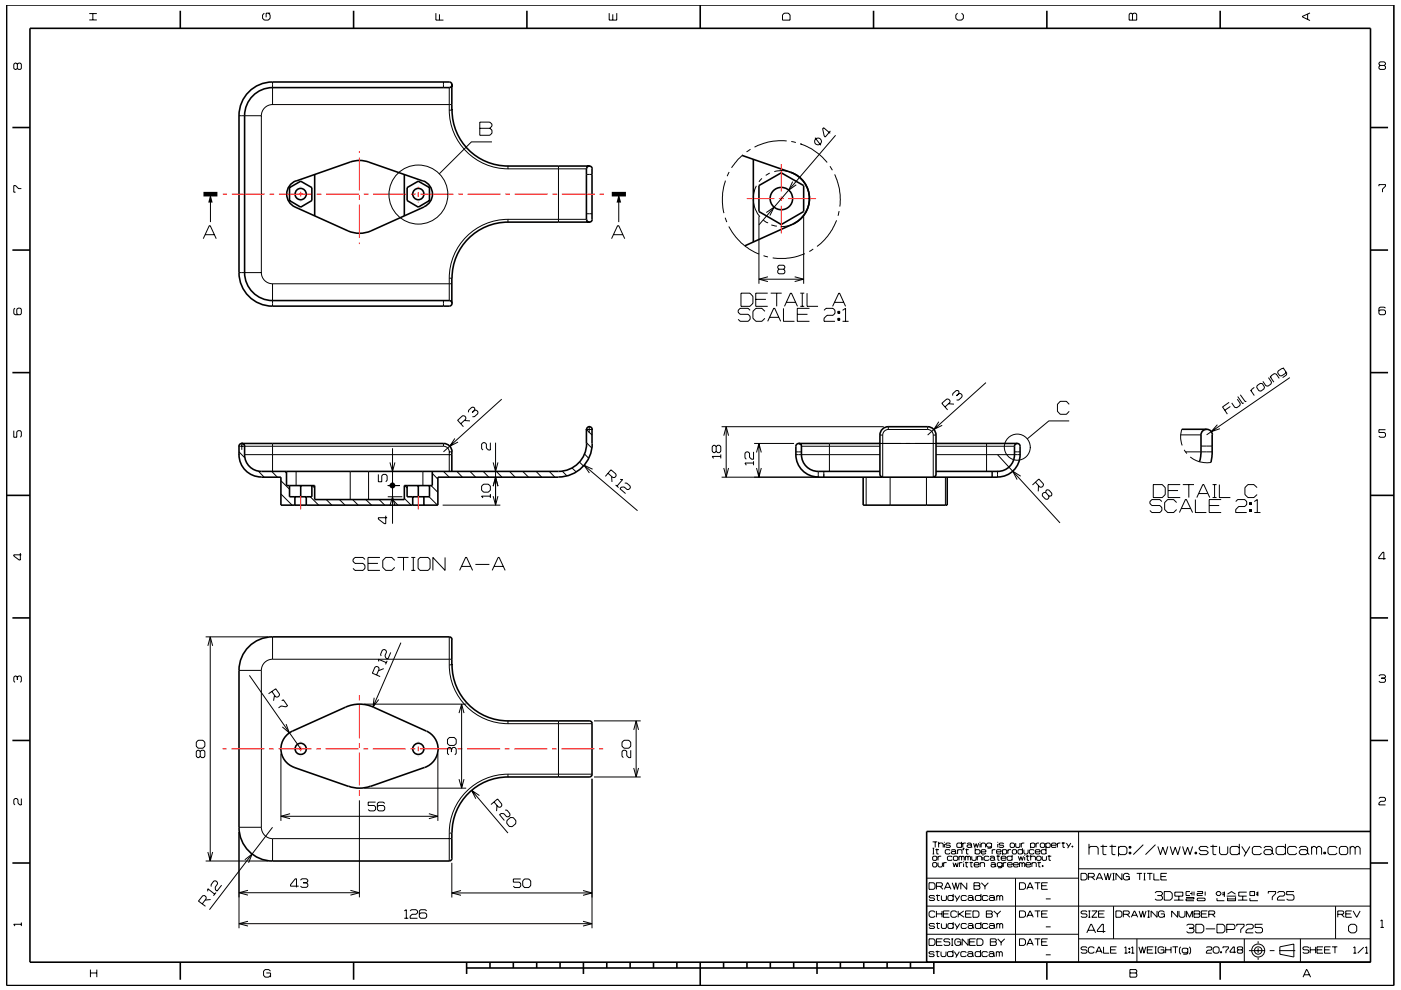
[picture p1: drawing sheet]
<svg xmlns="http://www.w3.org/2000/svg" width="297mm" height="210mm" viewBox="0 0 297 210" stroke-linecap="round" stroke-linejoin="round" font-family="sans-serif">
<g fill="none" stroke="#000" stroke-width=".21">
<path d="M3.7 13.6l-.3-.2h-.2l-.3 .2v.9l.3 .2 .5-.2M3.7 13.6l.2-.2h.4l.2 .2v.9l-.2 .2h-.4l-.2-.2M3.7 13.6v.9M18.9 4.2h1.6M18.9 2.9h1.6M19.7 2.9v1.3M56 2.8l-.3 .4v.7l.3 .4h.9l.4-.4v-.7l-.4-.4M57.3 2.8h-.9v.9M57.8 17.4v4.8M92.4 2.8v1.5h1.6M93.2 3v1.3M94 17.4v1.2"/>
<path d="M95.2 18.6v4.8h.6M129.2 2.8v1.5h1.6v-1.5M129.9 3v1.3M166.3 2.8h.8l.4 .4v1.1h-1.6v-1.1zM203 2.8l-.4 .4v.7l.4 .4h.9l.4-.4v-.7l-.4-.4M239.6 2.8h.3l.2 .2 .3-.2h.3l.3 .2v1.3h-1.6v-1.3zM240.1 3v1.3M277.2 3v1.1M277.7 2.7l-1.6 .8v.1l1.6 .8M292.6 13.9l-.2-.3v-.2l.2-.3h.9l.2 .3v.2l-.2 .3M292.6 13.9l-.2 .2v.4l.2 .2h.9l.2-.2v-.4l-.2-.2M292.6 13.9h.9"/>
<path d="M50.7 24.5h4.7M55.4 24.5v33.3M57.8 22.2a2.37 2.37 0 0 0-2.4 2.3M57.8 22.2h38M95.2 23.3a12.5 12.5 0 0 0 12.5 12.5M101.7 25.9h2.1l.5 .4v.4l-.5 .5 .5 .4v.7l-.5 .4h-2.1zM101.7 27.2h2.1M104.3 30.1h-4.4l-6.8 6.8M107.7 35.2v.6h16.6M118.4 35.2v11.9M124.3 37h1.2M153.8 38.3l-.4 1.4-.2 2v2.3l.3 1.2"/>
<path d="M154.6 36.5l-.4 .9M157.5 32.8l-1 1-1.4 1.8M159.1 31.7l-.8 .5M160.4 39.4l-.7 2.2 .1 1.4 .4 1.5 .9 1.5M161.5 37.8l-.6 .8M163.2 36.7l-.9 .5M164.2 36.4l2-.2 1.4 .3M166.8 29.9l-1.8-.1a12.6 12.6 0 0 0-5 1.4M167.8 30l.9 .2M168.1 38.5l-.9 1.8 1.6-1.1M169.7 30.5h.1M169.7 30.5a12.8 12.8 0 0 1 5.7 4"/>
<path d="M172.8 29.2l1.2 1.6M176 35.3l.5 .8M176.1 27.8l-1.1 1.3-.2-.2-.4-1.6 .2-.2 1.4 1.2M177 37a12.6 12.6 0 0 1 1.1 4.3v2.5M177.2 28.7l-16.3 19M292.4 39.5v-.3h1.3v.3l-.6 .6v.7M4.5 40h-.6l-.6-.6h-.4v1.4h.4M43.1 50.6l1.3-2.7h.2l1.2 2.7M43.5 49.8h1.9M44.6 41.2v5.9M50.7 57.8h4.7M55.4 57.8a2.37 2.37 0 0 0 2.4 2.4"/>
<path d="M95.2 59h.6M95.2 59v4.7M107.7 46.5a12.5 12.5 0 0 0-12.5 12.5M124.3 46.5h-16.6v.6M124.3 45.3h1.2M129.7 50.6l1.2-2.7h.3l1.3 2.7M130.1 49.8h1.9M131.2 41.2v5.9M153.8 46.2l.3 .9M154.5 48l.1 .3a12.9 12.9 0 0 0 4.1 4.4l2.2 1.2M160.9 45.9v14.3M160.9 59.2h9.5"/>
<path d="M161.8 46.7l.8 .5M161.9 54.2l.9 .3M162.5 45.1l1.6-1.2-.9 1.8M162.6 47.2h.1M162.8 58.7l-1.9 .5 1.9 .5M163.5 47.7l1 .3M164.5 48h.1M165.1 57.1l-.2-.3v-.3l.2-.2h1.1l.2 .2v.3l-.2 .3M165.1 57.1l-.2 .3v.4l.2 .3h1.1l.2-.3v-.4l-.2-.3M165.1 57.1h1.1M168.1 47.5l-.9 .4-1.7 .2M168.5 58.7l1.9 .5-1.9 .5"/>
<path d="M170.4 45.9v14.3M170.6 53.8a13.4 13.4 0 0 1-4 1l-2.8-.1M172.4 52.8l-.8 .5M177.4 46.7a13 13 0 0 1-4.2 5.6M177.9 44.8l-.2 1M3.2 65.4l-.3 .2v.9l.3 .3h1.1l.2-.3v-.9l-.2-.2h-.5l-.2 .2v.9l.2 .3M57.8 60.2v4.7M94 63.8v1.1M95.8 60.2h-38M157.1 62.2h1.9l.6 .7v1.4l-.6 .7h-1.9zM159 65.8l-.4-.4h-1.7l-.4 .4v.4l.4 .5h1.7l.4 .4v.6l-.4 .4h-1.7l-.4-.4M160.2 63.5h2.2"/>
<path d="M162.2 66l-.7-.6h-1.2l-.7 .6v1.5l.7 .6h1.2l.7-.6M162.8 62.2h-2.6v2.8h2.6M162.8 68.2l1.2-2.8h.2l1.3 2.8M163.2 67.3h1.9M163.4 62.2h2.3M164.7 62.2v2.8M166.1 65.4v2.8h2.3M166.3 65l1.3-2.8h.2l1.3 2.8M166.7 64.1h2M169 66.7h2.2M169.7 62.2h.8M169.7 65h.8"/>
<path d="M170.1 62.2v2.8M171.1 62.2v2.8h2.3M171.6 65.4h-2.6v2.8h2.6M174.7 65.8l.4-.4h1.5l.4 .4v.7l-.4 .4h-1.3l-.6 .6v.7h2.3M176.5 65l1.3-2.8h.2l1.3 2.8M176.9 64.1h2M177.6 67.5h.4v.4h-.4zM177.6 66h.4v.5h-.4zM177.8 66v.5M177.8 67.5v.4M178.6 68.2h1.3M178.6 65.8l.7-.4v2.8"/>
<path d="M269.3 79.9l.8 1.2M272 78l.8 1.2v.3l-.9 .6M272.2 78.2l-.4-.1-.8 .6-.1 .4 .4 .6 .4 .1 .8-.6 .1-.4M293.7 65.4l-.2-.3h-.9l-.2 .3v1.1l.2 .3h.9l.2-.3v-.5l-.2-.3h-.9l-.2 .3M2.9 91.3v1.4h.7v-1.1l.2-.3h.5l.2 .3v.9l-.2 .2M50.7 95.8l1.2 1.3M51.3 93.9v1.5M51.9 96.4h43.9M54.8 99.9l1.2 1.3M57.6 100l1.2 1.2M57.8 94.1v5.9M60.4 100l.3 .4"/>
<path d="M62.8 100v3M74.3 100v6M78.1 100v6M82.7 98.1l.5 1.9 .5-1.9M83.2 95.1v7.4M89.7 100v3M94 94.1v.6h-43.5M94 100l1.3 1.2M94.1 94.7a1.18 1.18 0 0 1 1.1 1.1M95.2 95.8v4.2M95.2 95.8h.6M96.4 93l-1 1.6 1.7-.8"/>
<path d="M96.9 100l1.1 1.2M97.7 89.9l1.1-1v-.4l-.3-.3h-.4l-1.1 .9 1.3 1.4M98.4 89.2l1.2 .1M99.7 100l1.1 1.2M100.7 87h.3l.3 .3v.4l-.7 .7h-.4M100.7 87l-.2-.6h-.4l-.7 .6-.1 .5M100.7 87l-.6 .5M102.4 100l1.2 1.2M104 93.9v1.6h-.5l-.4-.5v-.8l-.3-.3h-.4l-.3 .3v1l.3 .3M104.6 98.1l.5 1.9 .5-1.9M105.1 93.9v13.2M105.2 100l1.2 1.2"/>
<path d="M106.4 84.7l-12.4 11.1M108 100l1.2 1.2M110.8 100l1.3 1.2M113.7 100l1.1 1.2M116.5 100l1.1 1.2M119.2 99.9l1 1.1M121.3 99.3l.9 .8M122.9 98l.8 .8M123.8 98.7l11.4 9.6M123.9 96.3l.9 .9M124.2 91.1h1.5M124.3 91.1l1.2 1.2"/>
<path d="M124.3 93.9l1.2 1.1M124.9 90.3v1.6M125.6 99.5l-1.8-.8 1.2 1.6M151.8 94.7l.3-.3h.5l.2 .3v1l-.2 .3h-.5l-.3-.3M151.8 94.7l-.3-.3h-.2l-.3 .3v1l.3 .3h.2l.3-.3M151.8 94.7v1M152.8 96.8h-1.8l.3 .4M152.8 96.4v.8M153 90.5h34.4M153.5 99.3l.5 1.9 .5-1.9M153.5 92.4l.5-1.9 .5 1.9M154 90.5v10.7"/>
<path d="M159.8 95.8v1.6h-.5l-.4-.4v-.9l-.3-.3h-.4l-.3 .3v1l.3 .3M159.8 97.8v.9M159.8 98.2h-1.9l.3 .5M159.9 94.1h8.5M160.4 99.3l.5 1.9 .5-1.9M160.4 96l.5-1.9 .5 1.9M160.9 94.1v7.1M168.7 96.4h17.9M168.7 95.8h1.2M169.9 94.7h16.7M173.5 100v1.2M174.7 100v1.3"/>
<path d="M175.9 94.1v5.9M186.1 94.1h12.8M186.6 92.3h.6M187.2 92.3v8.9M188.3 91.1a1.18 1.18 0 0 0-1.1 1.2M188.3 91.1h8.4M188.3 90.5v.6M196.7 90.5v.6M196.7 91.1a1.18 1.18 0 0 1 1.2 1.2M197.9 92.3v8.9M197.9 92.3h.6M198.5 94.7h16.6"/>
<path d="M199 89.4l-1 1.7 1.8-.9M200.4 86.3l1-1v-.3l-.3-.3-.4-.1-1 .9 1.2 1.4M201.1 85.6l1.2 .1M203.3 83.5v-.4l-.1-.3h-.5l-.7 .7v.4M203.3 83.5l-.5 .4M203.3 83.5h.4l.3 .3v.4l-.8 .7-.4-.1M209 81.2l-12.3 11.1M209.2 94.1v5.9M210.4 99.9v1.4M211.5 100v1.2M211.5 96.4l13.2 14.5M215.1 95.8h1.2"/>
<path d="M216.3 96.4h-17.8M226.7 89.3h-4.3l-4.6 3.8M226.7 85.8l-.6-.7h-1.3l-.6 .7v1.4l.6 .7h1.3l.6-.7M250.3 92.2h4.3M250.6 91.1a4.9 4.9 0 0 0 .1 3.4M251.1 95.4l.2 .4M251.3 95.8l.3 .4M252.3 96.9a5.4 5.4 0 0 0 4.4 1.2M254.6 94.6h2.4M257 95.8h-5.7M258.1 90.1l-1.3 1.5 1.9-.7M260.6 85.3l-1.4 1 1 1.5"/>
<path d="M260.9 86.2l-1.2 .8M262.3 84.7l.7 .9-.1 .4-.7 .5-.4-.1-.6-.9M262.4 84.1l1 1.5 .3-.1M263 83.7l1 1.5 .2-.1M265.1 82.7l.8 1.2M265.9 82.2l-.5 .4-.1 .4M266.5 81.8l.7-.5 .4 .1 .5 .7-.1 .4-.7 .5-.4-.1-.5-.7zM268.9 80.1l.7 .9-.1 .4-.7 .5-.4-.1-.6-.9M269.4 80.1l.1-.4 .7-.5 .4 .1 .6 1M273.5 80.1l-17.7 12.1M293.7 91.1h-1.3v.6h1.1l.2 .3v.5l-.2 .2h-.9l-.2-.2M4.3 117.3v1.5h-.2l-1.2-.9v-.2h1.6"/>
<path d="M59.6 102l1.8 1.8M59.6 104.8l2.3 2.3M65.8 105.4l1.8 1.7M66.2 103l.5 .5M69.2 106l1.2 1.1M72 106l1.2 1.1M74.8 106l1.1 1.1M77.4 118.7l-.4-.5h-1.7l-.5 .5v.4l.5 .4h1.7l.4 .4v.7l-.4 .4h-1.7l-.5-.4M77.6 106l1.2 1.1M78 119.5h2.1M80.2 100.6v1.6h.7v-1.3l.3-.3h.6l.3 .3v1l-.3 .3M80.4 106l1.2 1.1"/>
<path d="M80.6 118.2h-2.6v2.8h2.6M81.8 109.4v1.7h-.3l-1.3-1v-.3h1.9M82.2 103h2.5M82.2 105.4h3.1M82.7 107.3l.5-1.9 .5 1.9M83.2 106l1.2 1.1M83.2 103.5v7.6M83.7 118.9l-.6-.7h-1.3l-.6 .7v1.4l.6 .7h1.3l.6-.7M84.3 118.2h2.3M85.6 118.2v2.8M85.7 105.7l1.5 1.4M85.8 103l.5 .5"/>
<path d="M87.2 118.2h.8M87.6 118.2v2.8M88.6 118.7l.5-.5h1.7l.4 .5v1.9l-.4 .4h-1.7l-.5-.4zM89.9 107.1h.1M91 105.4l1.8 1.7M91.4 103l1.4 1.4M91.7 100.4l1.1 1.2M93.8 107.1h12.3M94.4 118.2v2.8l-2.6-2.8v2.8M100.8 119.7h3M102.1 103.1l.4-.4h1l.5 .4v.9l-.5 .4h-1l-.4-.4zM104 105.2h-1.9l.3 .4"/>
<path d="M104 104.8v.8M104.6 105.2l.5 1.9 .5-1.9M104.6 103.1l.5-1.9 .5 1.9M128.9 100.4l1.1 .9h.4l.2-.3v-.5l-1.1-.9-1.1 1.4M129.7 101l.1 1.2M130.5 102.9l.7 .5M131.5 101.7h.5l-1.2 1.4M132.5 102.5l.3-.1 .8 .7v.4l-.3 .3h-.3l-.7-.5h-.6l-.3 .4 1.2 1M153 101.2h20.7M183.6 101.2v5.9M188.7 101.2v5.9M196.4 101.2v5.9"/>
<path d="M200.4 101.2v5.9M216.4 101l-1.7-1.1 .9 1.8M219.5 102.3l1 1h.4l.3-.3v-.3l-.9-1.1-1.4 1.3M220.2 103l-.1 1.2M221.7 104.5v-.4l.3-.2h.4l.6 .7v.4l-.2 .2h-.4M221.7 104.5l.7 .7M221.7 104.5h-.4l-.3 .2v.4l.7 .8h.4l.3-.3v-.4M244.5 102.8h1.9l.7 .6v1.5l-.7 .6h-1.9zM246.3 106.4l-.4-.4h-1.7l-.4 .4v.4l.4 .4h1.7l.4 .5v.6l-.4 .4h-1.7l-.4-.4M247.7 104h2.1M249.5 106.6l-.7-.6h-1.2l-.7 .6v1.5l.7 .6h1.2l.7-.6M250.1 108.7l1.2-2.7h.2l1.4 2.7"/>
<path d="M250.2 102.8h-2.5v2.7h2.5M250.5 107.9h1.9M250.8 102.8h2.4M252.1 102.8v2.7M253.4 106v2.7h2.4M253.7 105.5l1.3-2.7h.2l1.3 2.7M254.2 104.7h1.9M256.4 107.2h2.1M257.1 102.8h.8M257.1 105.5h.8M257.5 102.8v2.7M258.5 102.8v2.7h2.4"/>
<path d="M258.9 106h-2.5v2.7h2.5M262 106.4l.4-.4h1.5l.4 .4v.6l-.4 .4h-1.3l-.6 .7v.6h2.3M264.9 108.1h.4v.4h-.4zM264.9 106.6h.4v.4h-.4zM265.1 106.6v.4M265.1 108.1v.4M265.9 108.7h1.3M265.9 106.4l.7-.4v2.7M266.5 103.4l-.6-.6h-1.3l-.7 .6v1.5l.7 .6h1.3l.6-.6M293.8 118.5h-1.5v-.3l.9-1.1h.2v1.6M43.6 135.1h13.2M44.1 137l.5-1.9 .5 1.9"/>
<path d="M44.6 135.1v47.5M57.8 139.8a2.37 2.37 0 0 0-2.4 2.4M57.8 135.1v4.7M57.8 139.8h38M82.8 138.4l-.5 1.4-.5-.2-.2-.5 .4-.8-.2-.4-.4-.2-.3 .2-.4 .9 .1 .3M85 136.3l-5.9 13.6M87.2 121h.8M95.2 135.1v5.9M97.4 121l1.3-2.8h.2l1.3 2.8M97.9 120.1h1.9M104.4 121l1.2-2.8h.2l1.3 2.8M104.8 120.1h1.9"/>
<path d="M3.7 143.6l-.3-.2h-.2l-.3 .2v.9l.3 .2M3.7 143.6l.2-.2h.4l.2 .2v.9l-.2 .2M3.7 143.6v.6M42 157h1l.4 .4v.9l-.4 .4h-1l-.4-.4v-.9zM42.5 159.4l-.3-.3h-.3l-.3 .3v1l.3 .3h.3l.3-.3M42.5 159.4l.3-.3h.4l.2 .3v1l-.2 .3h-.4l-.3-.3M42.5 159.4v1M50.7 142.2h4.7M52.9 143.2l10.9 15.6M55.4 142.2v33.3M57.6 146.6l.9 1.2 .3 .1 .4-.3 .1-.4-.8-1.1-1.6 1M58.2 147.4l-.2 1.2"/>
<path d="M59.6 159.8v14.3M59.7 148.6l.4-.2 .9 1.3-.4 .2-1-.2-.5 .4M60.7 153.6l.6 1.8-1.4-1.2M77.2 149.3h21.6M79.3 148l-.2 1.9 1.2-1.5M79.8 143.2l.6-1.3-.1-.4-.4-.2-.4 .2-.5 1.3 1.6 .7M80.3 140.3l-.1-.5 1.7 .7M81.4 141.8l-1.2 .5M82.1 140.2l-.4 .7M92.8 159.8v14.3M95.2 141h.6M95.3 141a12.5 12.5 0 0 0 12.4 12.5"/>
<path d="M95.3 156.4h1l.4 .4v.9l-.4 .4h-1l-.4-.4v-.9zM95.7 158.8l-.2-.3h-.3l-.3 .3v1l.3 .3M95.7 158.8l.3-.3h.4l.3 .3v1l-.3 .3M95.7 158.8v.7M97.3 151.2l.6-1.9 .5 1.9M97.9 149.3v17.9M107.7 152.9v.6h17.8M118.4 152.9v11.9M125.9 152.9h9.9M131.9 157.4l.4-.4h1l.4 .4v.9l-.4 .4h-1l-.4-.4zM133.7 159.1v1.6h-.4l-.4-.4v-.9l-.3-.3h-.4l-.3 .3v1l.3 .3M134.4 154.8l.5-1.9 .5 1.9"/>
<path d="M134.9 152.9v11.9M292.4 143.4l.2-.3h.9l.2 .3v.2l-.2 .2M292.9 143.8h.6M293.5 143.8l.2 .3v.4l-.2 .2h-.9l-.2-.2M4.5 169.4v1.3h-.3l-.4-.4v-.7l-.2-.2h-.4l-.3 .2v.9l.3 .2M50.7 176.5v20.4M50.7 175.5h4.7M55.4 175.5a2.41 2.41 0 0 0 2.4 2.4M57.8 177.9v4.7M57.8 175.5l-13.4 17.4M57.8 177.9h38M59.6 173.1h33.2"/>
<path d="M61.5 172.6l-1.9 .5 1.9 .5M76.2 169.8v20.5M77.2 167.2h21.6M79.6 170.1h-1.5v.7h1.2l.3 .3v.6l-.3 .3h-.9l-.3-.3M81.6 170.4l-.3-.3h-1l-.3 .3v1.3l.3 .3h1l.3-.3v-.6l-.3-.3h-1l-.3 .3M90.9 172.6l1.9 .5-1.9 .5M95.8 176.7h-.6v5.9M97.3 165.3l.6 1.9 .5-1.9M100 167.6l7.7 9.1M101.6 168.7l-1.6-1.1 .9 1.8M104.7 170.1l1 1.1h.3l.4-.3v-.3l-.9-1.1-1.4 1.1M105.4 170.9l-.1 1.1"/>
<path d="M107.1 171.8h.4l.6 .8v.4l-.3 .3-.4-.1-.6-.6-.5-.1-.4 .3 1 1.2M107.5 174l.7-.6h.6l.6 .7-.1 .6-.7 .6h-.6l-.6-.7zM107.7 164.2a12.5 12.5 0 0 0-12.5 12.4M125.5 165.2v31.7M125.5 164.2h-17.8v.6M125.9 164.8h9.9M134.4 162.9l.5 1.9 .5-1.9M197.7 178.6h1M197.7 179.9h.4M197.9 179.9v1.2M198.3 178.6v1.1M198.6 180v1.1h.4"/>
<path d="M199 179l.2-.2h.6l.2 .2v.7M199 178.6v1.1M200.2 178.6v.1M200.2 179v.7M201.5 179l-.2-.2h-.6l-.2 .3 .2 .2h.6l.2 .3-.2 .1h-.6l-.2-.1M203.9 179l-.2-.2h-.7l-.1 .2v.6l.1 .1h.7l.2-.1M203.9 178.6v1.1M204.1 178.8v.9M204.2 179.9h.2l-.2 .4zM204.3 179.9l-.1 .4M204.8 178.8h-.5l-.2 .2M204.9 180v1.1h.4"/>
<path d="M205 179l.2-.2h.6l.2 .2v.6M206 179.4l-.2-.2h-.6l-.2 .2 .2 .3h.6l.2-.1M206 179.6l.1 .1M206.4 178.8l.3 .9 .3-.8 .2 .8 .3-.9M206.8 179.9v1.2M207.8 178.6v.1M207.8 179v.7M208 179l.2-.2h.5l.3 .2v.7M208 178.8v.9M210.2 179l-.2-.2h-.6l-.2 .2v.4l.2 .3h.6l.2-.3M210.2 178.8v.9l-.2 .2h-.6M211.5 178.6v.1"/>
<path d="M211.5 179v.7M212.8 179l-.2-.2h-.6l-.2 .3 .2 .2h.6l.2 .3-.2 .1h-.6l-.2-.1M214.3 178.8h.6l.2 .2v.6l-.2 .1h-.6l-.1-.1v-.6zM215.3 178.8v.8l.2 .1h.6l.1-.1v-.8M216.5 178.8v.9M216.8 179.9v1.2M217.2 178.8h-.5l-.2 .2M218.5 179l.2-.2h.5l.2 .2v.6l-.2 .1h-.5l-.2-.1M218.5 178.8v1.1M219.7 178.8v.9M220.3 178.8h-.5l-.1 .2M220.6 179l.2-.2h.5l.2 .2v.6l-.2 .1h-.5l-.2-.1z"/>
<path d="M221.7 179l.3-.2h.5l.2 .2v.6l-.2 .1h-.5l-.3-.1M221.7 178.8v1.1M221.8 179.9v1.2M222.9 179.3h1l-.1-.5h-.7l-.2 .2v.6l.2 .1h.7l.1-.1M224.2 178.8v.9M224.8 178.8h-.4l-.2 .2M225.1 178.8h.7M225.4 178.6v1.1h.4M226.1 178.8l.5 .8M227 178.8l-.6 1.1M227.3 179.4h.2v.3h-.2zM227.4 179.4v.3"/>
<path d="M228.7 176.4v27.7M230.9 179.9l.3-.4h1.3l.3 .4v1.4M230.9 179v2.3M233.3 179.5h1.4M233.8 179.2v1.9l.2 .2h.6M235.2 179.5h1.4M235.8 179.2v1.9l.2 .2h.5M237.1 179.9l.4-.4h1l.4 .4v1l-.4 .4h-1l-.4-.4M237.1 179.5v2.1M239.4 179.5h.4v.4h-.4zM239.6 179.5v.4M242.4 179.2l-2.1 2.1"/>
<path d="M245 179.2l-2.1 2.1M245.5 179.5l.5 1.8 .5-1.6 .6 1.6 .5-1.8M248.1 179.5l.5 1.8 .6-1.6 .5 1.6 .5-1.8M250.7 179.5l.5 1.8 .6-1.6 .5 1.6 .6-1.8M256.2 179.9l-.4-.4h-1.2l-.4 .4 .4 .5h1.2l.4 .5-.4 .4h-1.2l-.4-.4M256.6 179.5h1.5M257.2 179.2v1.9l.1 .2h.6M258.6 179.5v1.4l.3 .4h1.1l.3-.4v-1.4M262.8 179.9l-.4-.4h-1.2l-.4 .4v1l.4 .4h1.2l.4-.4M262.8 179v2.3M263.3 179.5l.9 1.4M265 179.5l-1.2 2.1"/>
<path d="M267.5 179.9l-.4-.4h-1.2l-.4 .4v1l.4 .4h1.2l.4-.4M268 179.9l.3-.4h1.1l.3 .4v1M272.5 179.9l-.3-.4h-1.3l-.3 .4v1l.3 .4h1.3l.3-.4M272.5 179v2.3M274.9 179.9l-.3-.4h-1.2l-.4 .4v1l.4 .4h1.2l.3-.4M275.5 179.9l.3-.4h1.1l.3 .4v1M278.1 179.9l.3-.4h.4l.3 .4M278.1 179.5v1.8M279.1 179.9l.4-.4h.3l.4 .4v1.4M279.1 179.9v1.4M283.5 179.9l-.4-.4h-1.2l-.3 .4v1l.3 .4h1.2l.4-.4M284.3 179.5h1.1l.3 .4v1l-.3 .4h-1.1l-.3-.4v-1z"/>
<path d="M286.3 179.9l.3-.4h.3l.4 .4M286.3 179.5v1.8M287.3 179.9l.4-.4h.3l.4 .4v1.4M287.3 179.9v1.4M292.4 169.4l.2-.3h.9l.2 .3v.3l-.2 .3h-.8l-.3 .3v.4h1.3M4.5 195.7v.7M4.5 196h-1.6l.3 .4M42.9 191.7l.8-1.1v-.4l-.4-.3-.3 .1-.9 1.1 1.5 1.1M43.6 182.6h13.2M44 189.1l.1-.6 1.4 1.1M44.1 180.7l.5 1.9 .5-1.9M44.7 190.8l-1.2 .1"/>
<path d="M45.8 189.3l-.5 .7M47 187.7l-1 1.3-.3-.3-.1-.5 .5-.8v-.3l-.4-.3-.4 .1-.6 .8 .1 .3M50.7 189.3h25.5M50.7 195.9h74.8M51.9 182.4l1.6-1.3-.8 1.9M52.6 188.8l-1.9 .5 1.9 .6M52.6 195.4l-1.9 .5 1.9 .5M63.3 188h-1.7v-.3l1-1.3h.3v1.8M63.7 186.7l.3-.3h1l.3 .3v.2l-.3 .3M64.3 187.2h.7M65 187.2l.3 .3v.5l-.3 .2h-1l-.3-.2M74.3 188.8l1.9 .6-1.9 .5"/>
<path d="M85.7 193.2l.4-.3v1.9M85.7 194.8h.9M86.9 193.2l.3-.3h1l.3 .3v.4l-.3 .3h-.8l-.5 .4v.5h1.6M90.5 193.2l-.3-.2h-1l-.3 .2v1.3l.3 .3h1l.3-.3v-.6l-.3-.3h-1l-.3 .3M95.8 183v7.4M95.8 189.4h29.7M97.7 188.9l-1.9 .5 1.9 .5M110.4 186.4h-1.6v.7h1.3l.3 .3v.6l-.3 .2h-1l-.3-.2M111.2 186.4h.9l.4 .5v.9l-.4 .4h-.9l-.4-.4v-.9zM123.6 188.9l1.9 .5-1.9 .5M123.6 195.4l1.9 .5-1.9 .5M196.5 198.2h32.2"/>
<path d="M196.5 192.2h94.1M196.6 186.3h32.1M197 199.1h.9l.3 .4v.7l-.3 .3h-.9zM197 187.2h.9l.3 .4v.7l-.3 .3h-.9zM197.7 181.1h.4M197.7 181.8l.2-.2h.6l.1 .2v.5l-.1 .2h-.6l-.2-.2zM197.7 183.1l.2-.1h.6l.1 .1v.6l-.1 .2h-.6l-.2-.2zM198.2 190.2l-.2-.3h-.8l-.2 .3 .2 .3h.8l.2 .3-.2 .2h-.8l-.2-.2M198.2 196.1l-.2-.2h-.8l-.2 .2 .2 .3h.8l.2 .2-.2 .3h-.8l-.2-.2M198.2 193.5l-.2-.3h-.7l-.3 .3v.8l.3 .3h.7l.2-.3M198.3 180.2h.8M198.5 189.9h.8"/>
<path d="M198.5 195.9h.8M198.5 188h1.1l.2-.2v-.4l-.2-.2h-1.1v1.4M198.5 199.8h1.1M198.5 193.2v1.4M198.5 193.8h1.2M198.7 189.7v1.2l.5 .1M198.7 195.7v1.1l.5 .1M198.9 183v.7l.2 .2h.5l.2-.2v-.7M198.9 181.6v.9M199.3 188l.6 .6M199.6 181.6h-.5l-.2 .2M199.6 189.9v.9l.2 .2h.6l.3-.2v-.9"/>
<path d="M199.6 195.9v.8l.2 .2h.6l.3-.2v-.8M199.7 193.2v1.4M199.8 199.1h-1.3v1.4h1.3M200 193.8h1.1M200.1 183v.9M200.2 188.6l.7-1.4h.1l.6 1.4M200.4 188.2h1M200.7 183h-.5l-.1 .1M201.3 193.2h-1.3v1.4h1.3M201.4 199.3l-.2-.2h-.9l-.2 .5 .2 .2h.9l.2 .2v.3l-.2 .2h-.9l-.2-.2M201.4 180.4l-.1-.2h-.7l-.2 .2v.5l.2 .2h.7l.1-.2M201.7 180.4l.2-.2h.5l.2 .2v.5"/>
<path d="M201.7 199.1h.4M201.9 199.1v1.4M201.9 187.2l.5 1.4 .2-1.4 .4 1.4 .4-1.4M201.9 181.8l-.2-.2h-.7l-.1 .2v.5l.1 .2h.7l.2-.2M202.1 183l.2 .9 .3-.9 .3 .9 .3-.9M202.1 190.2l-.2-.3h-.7l-.2 .3v.6l.2 .2h.7l.2-.2M202.1 196.1l-.2-.2h-.7l-.2 .2v.6l.2 .2h.7l.2-.2M202.1 189.6v1.4M202.1 195.6v1.3M202.1 181.8l.2-.2h.6l.2 .2v.5l-.2 .2h-.6l-.2-.2zM202.4 189.9l.5 .9M202.4 195.9l.5 .8"/>
<path d="M202.6 180.8l-.2-.2h-.5l-.2 .2 .2 .3h.5l.2-.2M202.6 180.9l.2 .2M202.9 193.5l-.3-.3h-.7l-.3 .3v.8l.3 .3h.7l.3-.3M202.9 199.8h.8v.7M203 180.4l.2-.2h.6l.2 .2v.7M203 180.2v.9M203.2 193.2v1.4M203.3 181.8l.2-.2 .4 .2M203.3 181.6v.9M203.4 193.8l1 .8M203.4 183v.9M203.5 189.9l-.8 1.3"/>
<path d="M203.5 195.9l-.8 1.2M203.7 199.5l-.3-.4h-.7l-.3 .4v.7l.3 .3h.7l.3-.3M203.9 181.8v.7M203.9 181.8l.1-.2 .4 .2v.7M204 183h-.4l-.2 .1M204.3 182.7v.2M204.3 183.1v.8M204.3 193.2l-1.1 .8M204.6 183h.7M204.7 180.2h.7M204.7 181.6v.9M204.7 181.8l.1-.2 .4 .2"/>
<path d="M204.7 193.8h1.1M204.8 182.8v1l.4 .1M204.9 190.2l-.2-.3h-.7l-.2 .3v.6l.2 .2h.7l.2-.2M204.9 196.1l-.2-.2h-.7l-.2 .2v.6l.2 .2h.7l.2-.2M205 187.2v1.4l-1.3-1.4v1.4M205.2 190.2l.2-.3h.7l.2 .3v.6M205.2 196.1l.2-.2h.7l.2 .2v.6M205.2 181.8v.7M205.2 181.8l.2-.2 .4 .2v.7M205.3 199.1v1.4l-1.3-1.4v1.4M205.6 183h.7M205.6 199.8h1"/>
<path d="M205.9 182.8v1l.3 .1M206 193.2h-1.3v1.4h1.3M206 181.6v.7l.2 .2h.6l.2-.2v-.7M206.3 193.2h1l.3 .3v.8l-.3 .3h-1zM206.3 190.6l-.2-.2h-.7l-.2 .2 .2 .4h.7l.2-.2M206.3 196.5l-.2-.2h-.7l-.2 .2 .2 .4h.7l.2-.2M206.3 190.8l.2 .2M206.3 196.7l.2 .2M206.5 187.2h1.1l.2 .2-.2 .5 .2 .2v.3l-.2 .2h-1.1zM206.5 187.9h1.1M206.5 183.4h1.1l-.2-.4h-.7l-.2 .1v.6l.2 .2h.7l.2-.2M206.8 180.4l.1-.2h.7l.2 .2v.5l-.2 .2h-.7l-.1-.2"/>
<path d="M206.8 199.1h-1.2v1.4h1.2M207.1 199.1h1l.3 .4v.7l-.3 .3h-1zM207.2 181.8l.2-.2h.5l.2 .2v.7M207.2 181.6v.9M207.8 183.1l.2-.1h.6l.1 .1v.8M207.8 183v.9M208 190.2l-.2-.3h-.8l-.2 .3v.6l.2 .2h.8l.2-.2M208 196.1l-.2-.2h-.8l-.2 .2v.6l.2 .2h.8l.2-.2M208 189.6v1.4M208 195.6v1.3M208 180.7h1v-.3l-.2-.2h-.6l-.2 .2v.5l.2 .2h.6l.2-.2M208.1 187.2l.7 .8"/>
<path d="M208.4 181.3v.2M208.4 181.8v.7M208.8 188v.6M209.1 193.2h1.1l.2 .2-.2 .4 .2 .2v.3l-.2 .3h-1.1zM209.1 193.8h1.1M209.5 190.2l-.3-.3h-.7l-.2 .3v.6l.2 .2h.7l.3-.2M209.5 196.1l-.3-.2h-.7l-.2 .2v.6l.2 .2h.7l.3-.2M209.5 187.2l-.7 .8M209.7 181.8l-.2-.2h-.7l-.1 .2v.5l.1 .2h.7l.2-.2M209.7 190.2l.3-.3h.6l.2 .3v.6M209.7 196.1l.3-.2h.6l.2 .2v.6M209.9 181.8l.2-.2h.5l.3 .2v.5"/>
<path d="M210 199.1h1l.2 .2-.2 .5 .2 .2v.3l-.2 .2h-1zM210 199.8h1M210.1 183.1l.2-.1h.5l.2 .1v.6M210.4 180.2v.9M210.7 193.2l.8 .7M210.8 190.6l-.2-.2h-.6l-.3 .2v.2l.3 .2h.6l.2-.2M210.8 196.5l-.2-.2h-.6l-.3 .2v.2l.3 .2h.6l.2-.2M210.8 190.8l.2 .2M210.8 196.7l.2 .2M210.9 182.2l-.3-.3h-.5l-.2 .3 .2 .3h.5l.3-.2M210.9 182.3l.1 .2M211 183.5l-.2-.2h-.5l-.2 .2 .2 .4h.5l.2-.2"/>
<path d="M211 183.7l.2 .2M211 180.2h-.4l-.2 .2M211.3 181.6h.7M211.3 180.7h1l-.2-.5h-.6l-.2 .2v.5l.2 .2h.6l.2-.2M211.3 190.2l.2-.3 .5 .3M211.3 189.9v1.1M211.3 195.9v1M211.3 196.1l.2-.2 .5 .2M211.5 193.9v.7M211.5 199.1l.8 .8M211.6 181.4v1l.3 .1M212 190.2l.2-.3 .4 .3v.8"/>
<path d="M212 190.2v.8M212 196.1v.8M212 196.1l.2-.2 .4 .2v.8M212.2 193.2l-.7 .7M212.3 182h1v-.2l-.2-.2h-.6l-.2 .2v.5l.2 .2h.6l.2-.2M212.3 199.9v.6M212.5 183.1l-.2-.1h-.7l-.2 .1v.5l.2 .2h.7l.2-.2M212.5 183v.9l-.2 .2h-.7M212.6 180.4l.1-.2h.6l.1 .2v.5l-.1 .2h-.6l-.1-.2M212.6 180.2v1.1M212.7 183v.9M213 199.1l-.7 .8"/>
<path d="M213.4 183h-.5l-.2 .1M213.6 183.4h1l-.1-.4h-.7l-.2 .1v.6l.2 .2h.7l.1-.2M213.7 180.2v.9M214.4 180.2h-.5l-.2 .2M214.6 181.8l-.2-.2h-.7l-.2 .2v.5l.2 .2h.7l.2-.2M214.6 181.3v1.2M214.6 180.4l.2-.2h.5l.2 .2v.5l-.2 .2h-.5l-.2-.2zM214.9 183.4h1l-.2-.4h-.6l-.2 .1v.6l.2 .2h.6l.2-.2M215.3 186.3v17.8M215.9 181.6l.3 .9 .2-.8 .3 .8 .3-.9M216.2 183v.9M216.2 183.1l.2-.1 .3 .1"/>
<path d="M216.2 199.1h.9l.3 .4v.7l-.3 .3h-.9zM216.2 187.2h.9l.3 .4v.7l-.3 .3h-.9zM216.2 193.2h.9l.3 .3v.8l-.3 .3h-.9zM216.7 183.1l.2-.1 .4 .1v.8M216.7 183.1v.8M216.8 180.4l-.2-.2h-.6l-.2 .2v.5l.2 .2h.6l.2-.2M217.1 180.2v.7l.2 .2h.5l.2-.2v-.7M217.3 181.3v.2M217.3 181.8v.7M217.5 183.4h1l-.1-.4h-.7l-.2 .1v.6l.2 .2h.7l.1-.2M217.5 181.6h.8M217.7 194.6l.7-1.4 .7 1.4"/>
<path d="M217.7 188.6l.7-1.4 .7 1.4M217.8 181.4v1l.4 .1M217.9 194.1h1M217.9 188.2h1M218.5 181.8l.2-.2h.6l.2 .2v.7M218.5 181.3v1.2M218.8 183.1l.2-.1h.5l.2 .1v.8M218.8 183v.9M219.2 180.4l-.1-.2h-.7l-.2 .2v.5l.2 .2h.7l.1-.2M219.4 199.1h1.2M219.4 193.2h1.2M219.4 187.2h1.2"/>
<path d="M219.5 180.7h1l-.2-.5h-.6l-.2 .2v.5l.2 .2h.6l.2-.2M219.8 181.8l.2-.2h.5l.2 .2v.5l-.2 .2h-.5l-.2-.2zM220 183h.7M220 187.2v1.4M220 193.2v1.4M220 199.1v1.4M220.3 182.8v1l.3 .1M220.8 199.8h1.1M220.8 193.8h1.1M220.8 187.9h1.1M221 183.6h.1v.2h-.1zM221 181.6v.7l.1 .2h.6l.2-.2v-.7"/>
<path d="M221.1 183.6v.2M221.7 196.6h1.1M221.7 190.7h1.1M221.8 180.4l-.2-.2h-.6l-.2 .2v.5l.2 .2h.6l.2-.2M222.1 199.1h-1.3v1.4h1.3M222.1 187.2h-1.3v1.4h1.3M222.1 193.2h-1.3v1.4h1.3M222.1 181.6h.8M222.4 181.4v1l.4 .1M228.7 199.1h61.9M228.7 184.3h61.9M229.2 185.2h.9l.4 .4v.7l-.4 .3h-.9z"/>
<path d="M230.4 197.9l.9-1.9h.1l.9 1.9M230.5 193.4l-.2-.2h-.9l-.2 .2 .2 .4h.9l.2 .2v.3l-.2 .3h-.9l-.2-.3M230.7 197.3h1.3M230.8 186h1l.2-.2v-.3l-.2-.3h-1v1.4M230.8 193.2h.4M230.8 194.6h.4M231 193.2v1.4M231.5 186l.6 .6M231.5 193.2h1.1l-1.1 1.4h1.1M232.4 186.6l.6-1.4h.2l.6 1.4M232.6 186.2h1M232.9 193.8h1.1"/>
<path d="M234.1 185.2l.4 1.4 .4-1.4 .3 1.4 .4-1.4M234.2 193.2h-1.3v1.4h1.3M234.4 197.6h-1.7v-.3l.9-1.3h.3v1.9M235.9 185.2h.4M235.9 186.6h.4M236.1 185.2v1.4M236.1 192.2v6.9M236.6 193.2h1l.3 .3v.8l-.3 .3h-1zM237.9 185.2v1.4l-1.3-1.4v1.4M238.2 193.9h1l.2-.2v-.3l-.2-.2h-1v1.4M238.7 185.9h.7v.7M238.9 193.9l.7 .7"/>
<path d="M239.4 180.8h.4v.3h-.4zM239.4 185.6l-.3-.4h-.6l-.3 .4v.7l.3 .3h.6l.3-.3M239.6 180.8v.3M239.9 194.6l.6-1.4 .7 1.4M240.1 194.1h.9M241 185.2h1.1M241 199.1v5M241.5 193.2l.4 1.4 .4-1.4 .3 1.4 .4-1.4M241.6 185.2v1.4M242.5 185.2h.4M242.5 186.6h.4M242.7 185.2v1.4"/>
<path d="M243.2 185.2h1.1M243.3 193.2h.5M243.3 194.6h.5M243.5 193.2v1.4M243.8 185.2v1.4M244.6 185.2v1.4h1.2M244.9 189.4l.3-.3h1l.3 .3v.2l-.3 .3M245.3 193.2v1.4l-1.2-1.4v1.4M245.4 189.9h.8M246.1 193.8h.8v.8M246.1 185.9h1.1M246.2 189.9l.3 .3v.5l-.3 .2h-1l-.3-.2"/>
<path d="M246.8 189.1h1.3l.4 .4v1l-.4 .4h-1.3zM246.9 193.5l-.4-.3h-.6l-.3 .3v.8l.3 .3h.6l.4-.3M247.4 185.2h-1.3v1.4h1.3M248.9 190.9h2M249.1 189.2h1.7v.9h-1.7zM249.7 193.2v1.4l-1.3-1.4v1.4M249.9 190.1v.8M250 193.2v1.1l.3 .3h.6l.3-.3v-1.1M251.5 190.4h1.6v.3h-1.6v.3h1.6M251.5 194.6v-1.4l.7 1.4 .6-1.4v1.4M251.6 196.3l.3-.3h1l.3 .3v.3l-.3 .3M252.1 196.9h.8"/>
<path d="M252.3 189.1h-.8v.8h.8M252.3 189.5h.4M252.7 189.1v.8M252.9 196.9l.3 .2v.5l-.3 .3h-1l-.3-.3M253.1 193.2h1.1l.2 .2-.2 .4 .2 .3v.2l-.2 .3h-1.1zM253.1 193.8h1.1M253.2 189.1v.8M253.4 180.8h.3v.3h-.3zM253.5 196h1.3l.4 .5v.9l-.4 .5h-1.3zM253.5 180.8v.3M253.8 189.1h1.2v.4h-1.2v.4h1.2M254 190.5h1.4l.1 .4-.1 .1h-1.4l-.2-.1z"/>
<path d="M254.7 193.8h1.1M255.5 189.1v.8M255.6 197h2M256 193.2h-1.3v1.4h1.3M256.3 193.9h1l.3-.2v-.3l-.3-.2h-1v1.4M257 193.9l.6 .7M258 196h1.3l.4 .5v.9l-.4 .5h-1.3zM258 190.5v.5h1.6M258.1 189.1h.5l.3 .3v.2l-.3 .3h-.5l-.2-.3v-.2zM259.1 189.4h.5M259.1 189.8h.5M259.6 189.1v1.1"/>
<path d="M260.1 190.1h2M260.1 197.1h1.4l.3-.2v-.6l-.3-.3h-1.4v1.9M260.3 190.7h1.7M260.3 190.4v.6h1.7v-.6M260.3 189.6l.8-.5 .9 .5M262.2 196.5v-.5h1.6v.5l-.7 .6v.8M262.5 190.9h2M263.5 190.1v.8M263.8 199.1v5M264.2 196.3l.3-.3h.9l.3 .3v.4l-.3 .3h-.8l-.4 .4v.5h1.5M264.3 189.2h-1.7v.9h1.7M265 189.1h1v.8h-1z"/>
<path d="M265 190.5v.5h1.7M266.3 189.4h.4M266.3 189.8h.4M266.7 189.1v1M266.7 199.6v.5M267.7 196h-1.6v.7h1.3l.3 .3v.6l-.3 .3h-1l-.3-.3M268.9 189.5v-.4h1.6v.4l-.8 .7v.7M269.7 180.6l-.3-.4h-1.1l-.3 .4v.3l.3 .4h1.1l.3-.4M269.7 180.9l.4 .4M270.8 189.4l.3-.3h1l.3 .3v.4l-.3 .3h-.8l-.5 .4v.4h1.6M274.4 189.1h-1.6v.7h1.3l.3 .3v.6l-.3 .2h-1l-.3-.2M275.7 199.1v5"/>
<path d="M277.2 180.6l-.3-.4h-1.1l-.3 .4v.3l.3 .4h1.1l.3-.4M277.2 180.9l.4 .4M280.7 180.8h.3v.3h-.3zM280.9 180.8v.3M283.2 192.2v6.9M283.6 193.9h1.1l.2-.2v-.3l-.2-.2h-1.1v1.4M284.4 193.9l.6 .7M285.3 193.8h1.1M285.9 196.5l.5-.5h.8l.5 .5v.9l-.5 .5h-.8l-.5-.5zM286.6 193.2h-1.3v1.4h1.3M286.9 193.2l.8 1.4 .7-1.4M292.7 195.4l.3-.3v1.6"/>
<path d="M292.7 196.7h.7M19.2 206.4h1.3M19.2 205.7v1.6M20.5 205.7v1.6M56.5 206.4h.9v.9M57.4 206l-.4-.4h-.8l-.3 .4v.9l.3 .4h.8l.4-.4M198.1 202l-.2-.2h-.8l-.2 .2 .2 .3h.8l.2 .3-.2 .3h-.8l-.2-.2M198.4 201.8h.8M198.7 201.6v1.2l.4 .1M199.5 201.8v.9l.2 .2h.7l.2-.2v-.9M201.7 200.5h.4M202.1 202l-.3-.2h-.7l-.2 .2v.7l.2 .2h.7l.3-.2"/>
<path d="M202.1 201.5v1.4M202.3 201.8l.6 .9M203.4 201.8l-.8 1.3M204.9 202l-.3-.2h-.7l-.2 .2v.7l.2 .2h.7l.3-.2M205.1 202.1l.3-.3h.6l.2 .3v.6M206.2 202.5l-.2-.2h-.6l-.3 .2v.2l.3 .2h.6l.2-.2M206.2 202.7l.3 .2M207.9 202.1l-.2-.3h-.7l-.2 .3v.6l.2 .2h.7l.2-.2M207.9 201.5v1.4M209.4 202.1l-.2-.3h-.8l-.2 .3v.6l.2 .2h.8l.2-.2M209.7 202.1l.2-.3h.6l.2 .3v.6M210.7 202.5l-.2-.2h-.6l-.2 .2 .2 .4h.6l.2-.2"/>
<path d="M210.7 202.7l.2 .2M211.2 201.8v1.1M211.2 202.1l.2-.3 .5 .3M211.9 202.1l.2-.3 .4 .3v.8M211.9 202.1v.8M217.7 200.5l.7-1.4 .7 1.4M217.9 200.1h1M221.7 202.5h1.1M230.5 201l-.2-.2h-.9l-.2 .4 .2 .3h.9l.2 .2v.3l-.2 .2h-.9l-.2-.2M232 201.1l-.3-.3h-.6l-.3 .3v.8l.3 .3h.6l.3-.3M232.3 202.2l.7-1.4 .7 1.4M232.5 201.8h1"/>
<path d="M234 200.8v1.4h1.2M235.5 201.5h1M236.7 200.8h-1.2v1.4h1.2M238.4 202.2h.7M238.4 201l.3-.2v1.4M239.3 201.1h.3v.2h-.3zM239.3 201.9h.3v.2h-.3zM239.4 201.1v.2M239.4 201.9v.2M239.6 205.6h1.2l.2 .3-.2 .5 .2 .2v.4l-.2 .3h-1.2zM239.6 206.4h1.2M239.9 202.2h.6"/>
<path d="M239.9 201l.3-.2v1.4M241.5 200.8l.4 1.4 .3-1.4 .3 1.4 .4-1.4M243.2 201.5h1.1M244.5 200.8h-1.3v1.4h1.3M244.8 200.8h.4M244.8 202.2h.4M245 200.8v1.4M246.1 201.5h.7v.7M246.8 201.1l-.3-.3h-.6l-.4 .3v.8l.4 .3h.6l.3-.3M247.1 201.5h1.2M247.1 200.8v1.4M248.3 200.8v1.4"/>
<path d="M248.6 200.8h1.2M249.2 200.8v1.4M250.4 200.8a1.09 1.09 0 0 0 0 1.6M251.8 201.3l-.2-.2h-.7l-.2 .2v.6l.2 .2h.7l.2-.2M251.8 201.1v1.1l-.2 .2h-.7M252.1 200.8a1.1 1.1 0 0 1 0 1.6M255.8 201l.2-.2h.7l.2 .2v.3l-.2 .2h-.6l-.3 .4v.3h1.1M257.2 201.1l.3-.3h.7l.3 .3v.8l-.3 .3h-.7l-.3-.3zM258.8 201.9h.2v.2h-.2zM258.9 201.9v.2M259.3 201.1v-.3h1.2v.3l-.6 .6v.5M262 202h-1.2v-.2l.7-1h.2v1.4"/>
<path d="M262.5 201.5l-.2-.3v-.2l.2-.2h.8l.2 .2-.2 .5M262.5 201.5h.8M262.5 201.5l-.2 .2v.3l.2 .2h.8l.2-.2v-.3l-.2-.2M264.8 201.6h3.4M266.7 201.1v1M266.7 203.1v.5M269.2 201.6h1M271.2 201.6h3.4M274.3 203l-2.9-.6v-1.6l2.9-.6v2.8M276.3 207.3l.7-1.6h.1l.8 1.6M276.5 206.8h1.1M277.5 201l-.2-.2h-.9l-.2 .4 .2 .3h.9l.2 .2v.3l-.2 .2h-.9l-.2-.2"/>
<path d="M277.8 201.5h1.1M277.8 200.8v1.4M278.9 200.8v1.4M279.2 201.5h1.1M280.5 200.8h-1.3v1.4h1.3M280.8 201.5h1.1M282.1 200.8h-1.3v1.4h1.3M282.4 200.8h1.1M283 200.8v1.4M286.9 202.2h.7M286.9 201l.4-.2v1.4M289.1 200.9l-1.2 1.3"/>
<path d="M289.4 202.2h.7M289.4 201l.4-.2v1.4"/>
<circle cx="173.4" cy="30" r=".73"/>
<circle cx="88.7" cy="41.3" r="6.2"/>
<circle cx="215.7" cy="94.8" r="2.76"/>
<circle cx="83.2" cy="103" r=".49"/>
<circle cx="266.8" cy="201.6" r="1.38"/>
<circle cx="266.8" cy="201.6" r=".79"/>
</g>
<g fill="none" stroke="#000" stroke-width=".34">
<path d="M1.4 1.1h294.1v207.9h-294.1zM6.4 6h284.2v198.1h-284.3zM38.2 2.3v3.7M75 2.3v3.7M95.2 18.6a.59 .59 0 0 0 .6-.6 .59 .59 0 0 0-.6-.6h-37.4a7.1 7.1 0 0 0-7.1 7.1v33.3a7.1 7.1 0 0 0 7.1 7.1h37.4a.59 .59 0 0 0 .6-.6 .59 .59 0 0 0-.6-.5h-37.4a5.9 5.9 0 0 1-5.9-6.1v-33.2a6 6 0 0 1 5.9-5.9h37.4M95.8 18v5.4M111.7 2.3v3.7M148.5 1.1v4.9M185.2 2.3v3.7M222 2.3v3.7M258.7 2.3v3.7M2.6 27h3.7"/>
<path d="M61.4 39.8l2.4-1.4 2.3 1.4v2.7l-2.3 1.4-2.4-1.4zM66.7 37v8.8M78.1 34.4l11.6 4a2.95 2.95 0 0 1 2 2.6 2.95 2.95 0 0 1-1.8 2.9M78.2 34.4a5.9 5.9 0 0 0-4 0l-11.4 4a3 3 0 0 0-2 2.6 3 3 0 0 0 1.7 2.9l11.3 5.1a6.1 6.1 0 0 0 4.9 0l11.2-5.1M85.7 37v8.8M86.3 39.8l2.4-1.4 2.4 1.4v2.7l-2.4 1.4-2.4-1.4zM95.8 23.3v-.1a11.9 11.9 0 0 0 11.9 12M107.7 35.2h17.2M125.5 35.8v10.7M125.6 35.8a.59 .59 0 0 0-.6-.6 .59 .59 0 0 0-.6 .6l-.1 10.7a.61 .61 0 0 0 .6 .6 .61 .61 0 0 0 .7-.6M157.3 33l10.3 3.5a5.9 5.9 0 0 1 4 5.4 5.9 5.9 0 0 1-3.5 5.6l-10.2 4.7M159.7 33.8v17.5"/>
<path d="M290.6 27h3.7M2.6 53h3.7M95.8 59v5.3M124.9 47.1h-17.2a11.9 11.9 0 0 0-11.9 11.9M160.9 44.9v-5.5l4.8-2.7 4.7 2.7v5.5l-4.8 2.7-4.7-2.7M290.6 53h3.7M2.6 79h3.7M290.6 79h3.7M51.3 94.1h42.7M60.7 100v3h6v3h19v-3h5.9l.1-3M94.1 94.1a1.79 1.79 0 0 1 1.7 1.7M95.8 95.8v4.2"/>
<path d="M125.5 91.1v3M125.6 91.1a.61 .61 0 0 0-.7-.6 .61 .61 0 0 0-.6 .6 8.6 8.6 0 0 1-1.1 6.5 6 6 0 0 1-4.8 2.4h-63a3.5 3.5 0 0 1-3.5-3.6v-1.7a.59 .59 0 0 0-.6-.6 .59 .59 0 0 0-.6 .6v1.7a4.7 4.7 0 0 0 4.7 4.8h4.2v5.9h33.2v-5.9h25.6a7.2 7.2 0 0 0 7.2-7.1M186.6 100h-13.1a3.5 3.5 0 0 1-3.6-3.6v-1.7a.59 .59 0 0 0-.6-.6 .59 .59 0 0 0-.6 .6v1.7a4.7 4.7 0 0 0 4.8 4.8h38M186.6 94.1h-17.3M198.5 100h13M198.5 94.1h17.2M211.5 100a3.5 3.5 0 0 0 3.6-3.6v-1.7a.59 .59 0 0 1 .6-.6 .59 .59 0 0 1 .6 .6v1.7a4.7 4.7 0 0 1-4.8 4.8M250.6 91.1h5.2M254.3 98l.3-1.8v-4a1.2 1.2 0 0 1 1.2-1.1 1.2 1.2 0 0 1 1.2 1.1v4.1l-.2 1.8M1.4 105.1h4.9M61.4 103v2.4h4.7M62.5 105.4v1.7"/>
<path d="M63.8 103v2.4M64.9 105.4v1.7M66.1 103v2.4M86.3 103v2.4h4.8v-2.4M87.5 105.4v1.7M88.7 103v2.4M89.9 105.4v1.7M183 101.2v5.9h17.8v-5.9M187.1 101.2a.57 .57 0 0 1-.5-.6v-8.3a1.76 1.76 0 0 1 1.8-1.8h8.3a1.79 1.79 0 0 1 1.8 1.8v8.3a.57 .57 0 0 1-.6 .6M290.6 105.1h4.9M2.6 131.1h3.7M95.8 135.7v5.3"/>
<path d="M95.8 135.7a.61 .61 0 0 0-.6-.6h-37.4a7.1 7.1 0 0 0-7.1 7.1v33.3a7.1 7.1 0 0 0 7.1 7.1h37.4l.5-.2 .1-.4M290.6 131.1h3.7M2.6 157.1h3.7M90.4 155.1l-11.2-5.1a7.1 7.1 0 0 0-5.9 0l-11.3 5.1a4.1 4.1 0 0 0-2.4 3.9 4.1 4.1 0 0 0 2.8 3.8M90.4 155.1a4.1 4.1 0 0 1 2.5 3.9 4.1 4.1 0 0 1-2.8 3.8M95.8 141v-.1a11.9 11.9 0 0 0 11.9 12M107.7 152.9h17.2M125 152.9a.61 .61 0 0 1 .6 .6M125.5 153.5v10.7M290.6 157.1h3.7M62.4 162.8l11.5 4M73.9 166.7a6.8 6.8 0 0 0 4.7 0"/>
<path d="M90 162.8l-11.4 4M95.8 176.7v5.3M124.9 164.8h-17.2a11.8 11.8 0 0 0-11.9 11.8M125.6 164.2l-.2 .4-.4 .2M290.6 176.4h-94.1v27.7M2.6 183h3.7M290.6 183h3.7M38.2 204.1v3.7M75 204.1v3.7M98.9 205.3h99.1M98.9 204.1v2.5M103.9 204.1v1.2"/>
<path d="M108.8 204.1v1.2M113.8 204.1v1.2M118.7 204.1v1.2M123.7 204.1v2.5M128.6 204.1v1.2M133.6 204.1v1.2M138.6 204.1v1.2M143.5 204.1v1.2M148.5 204.1v4.9M153.4 204.1v1.2M158.4 204.1v1.2M163.3 204.1v1.2"/>
<path d="M168.3 204.1v1.2M173.2 204.1v2.5M178.2 204.1v1.2M183.1 204.1v1.2M188.1 204.1v1.2M193 204.1v1.2M198 204.1v2.5M222 204.1v3.7M258.7 204.1v3.7"/>
<circle cx="63.7" cy="41.2" r="1.2"/>
<circle cx="88.7" cy="41.2" r="1.2"/>
<circle cx="165.7" cy="42.1" r="2.38"/>
<circle cx="63.7" cy="158.8" r="1.18"/>
<circle cx="88.7" cy="158.8" r="1.18"/>
</g>
<g fill="none" stroke="#f00" stroke-width=".21">
<path d="M63.8 39.6v.1M76.2 32v.4M76.2 33.4v7M88.7 39.6v.2M165.7 34.8v5.8M47.2 41.2h.9M49.1 41.2h7M57.2 41.2h.9M59.1 41.2h7M63.8 40.7v1M63.8 42.7h.1M67.1 41.2h1.1"/>
<path d="M69.1 41.2h7.1M76.2 41.4v1M76.2 43.4v7M76.2 51.4v.4M77.1 41.2h1M79.1 41.2h7M87.1 41.2h1M88.7 40.8v1M88.7 42.8v.1M89.1 41.2h7M97.1 41.2h1M99.1 41.2h7"/>
<path d="M107.1 41.2h1M109.1 41.2h7M117.1 41.2h1M119.1 41.2h7M127.1 41.2h1M158.3 42.1h5.9M165.1 42.1h1.1M165.7 41.7v.9M165.7 43.6v5.9M167.1 42.1h5.9M63.8 105.2v2.8M88.7 105.2v2.8"/>
<path d="M47.2 158.8h.8M49.1 158.8h6.9M57 158.8h1M59.1 158.8h6.9M63.8 157.3h.1M63.8 158.4v.9M67.1 158.8h.9M69 158.8h7M76.2 147.4v1.2M76.2 149.6v7M76.2 157.6v1M76.2 159.6v7"/>
<path d="M77 158.8h1.1M79 158.8h7M87 158.8h1.1M88.7 157.3h.1M88.7 158.4v.9M89 158.8h7.1M97 158.8h1M99.1 158.8h6.9M107 158.8h1M109 158.8h7M117 158.8h1M119 158.8h7"/>
<path d="M127 158.8h.9M63.8 160.4h.1M76.2 167.6v1.2M88.7 160.4h.1"/>
</g>
<path d="M43.1 41.2h3M129.7 41.2h3" fill="none" stroke="#000" stroke-width=".97" stroke-linecap="butt"/>
<g fill="#000">
<path d="M44.6 41.2l.5 1.8h-.9zM131.2 41.2l.5 1.8h-1z"/>
<circle cx="83.2" cy="103" r=".5"/>
</g>
</svg>
